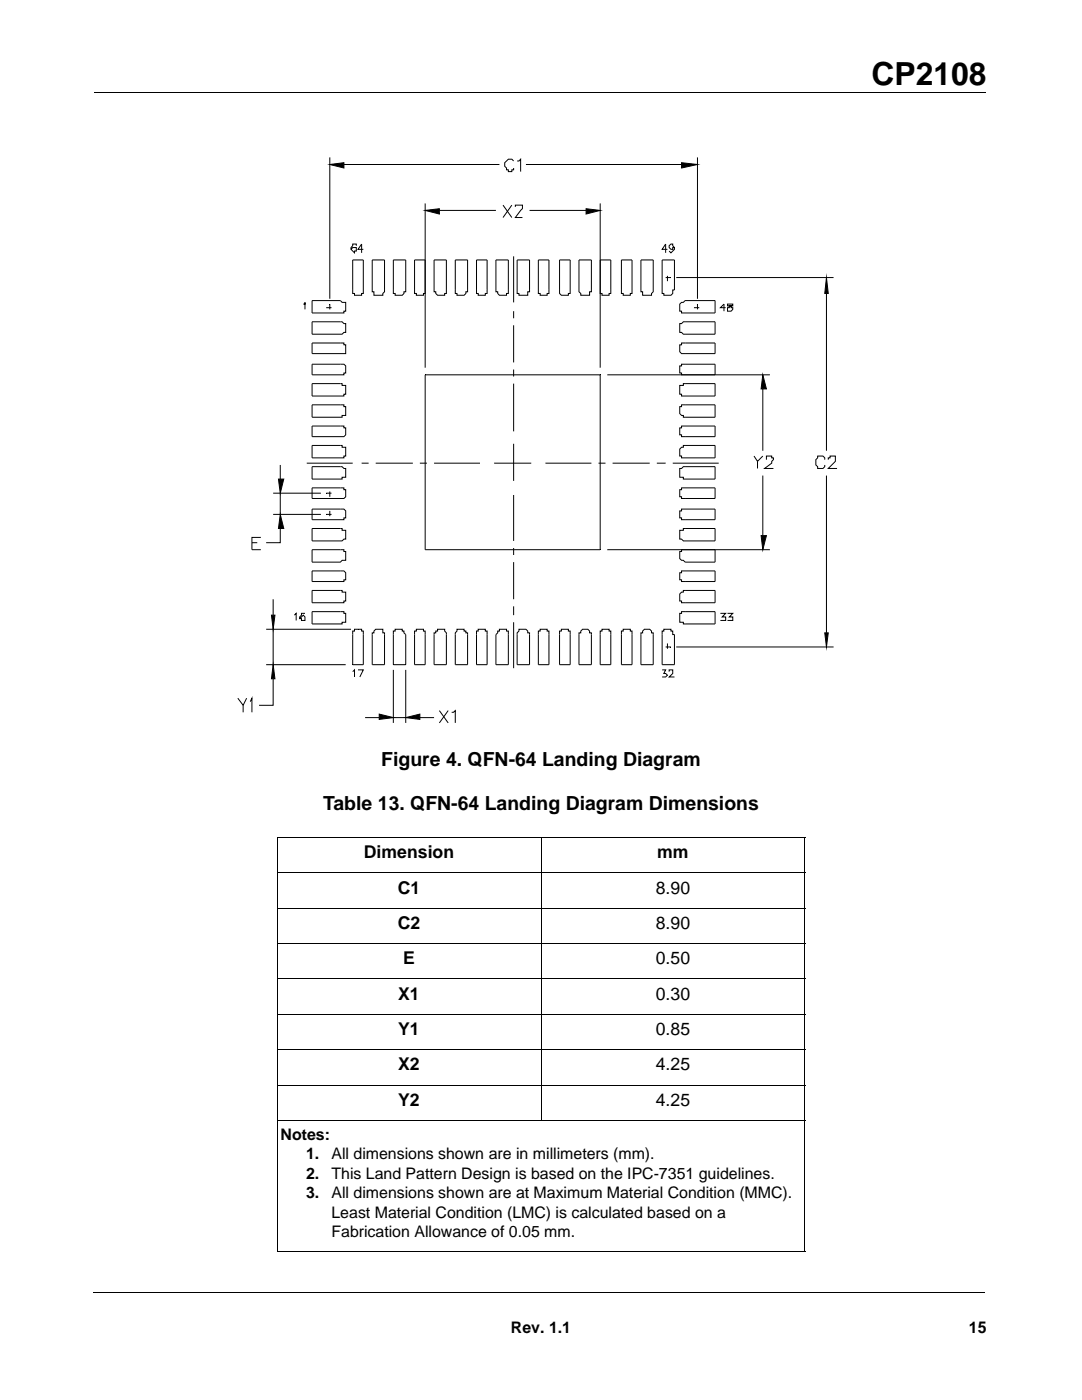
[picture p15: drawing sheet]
<svg xmlns="http://www.w3.org/2000/svg" width="216mm" height="279mm" viewBox="0 0 216 279" stroke-linecap="round" stroke-linejoin="round" font-family="sans-serif">
<defs><g id="words">
<text font-size="6.3" x="173.9" y="16.9">CP2108</text>
<g font-size="3.9">
<text x="76.1" y="152.8">Figure 4. QFN-64 Landing Diagram</text>
<text x="64.5" y="161.6">Table 13. QFN-64 Landing Diagram Dimensions</text>
</g>
<g font-size="3.5">
<text x="72.6" y="171.3">Dimension</text>
<text x="131.1" y="171.3">mm</text>
<text x="79.4" y="178.3">C1</text>
<text x="130.9" y="178.3">8.90</text>
<text x="79.4" y="185.4">C2</text>
<text x="130.9" y="185.4">8.90</text>
<text x="80.4" y="192.4">E</text>
<text x="130.9" y="192.4">0.50</text>
<text x="79.5" y="199.5">X1</text>
<text x="130.9" y="199.5">0.30</text>
<text x="79.5" y="206.5">Y1</text>
<text x="130.9" y="206.5">0.85</text>
<text x="79.5" y="213.6">X2</text>
<text x="130.9" y="213.6">4.25</text>
<text x="79.5" y="220.7">Y2</text>
<text x="130.9" y="220.7">4.25</text>
</g>
<g font-size="3.2">
<text x="56" y="227.5">Notes:</text>
<text x="61.1" y="231.4">1.</text>
<text x="66.1" y="231.4">All dimensions shown are in millimeters (mm).</text>
<text x="61.1" y="235.2">2.</text>
<text x="61.1" y="239.1">3.</text>
<text x="66.1" y="235.2">This Land Pattern Design is based on the IPC-7351 guidelines.</text>
<text x="66.1" y="239.1">All dimensions shown are at Maximum Material Condition (MMC).</text>
<text x="66.1" y="243">Least Material Condition (LMC) is calculated based on a</text>
<text x="66.1" y="246.9">Fabrication Allowance of 0.05 mm.</text>
<text x="102" y="266">Rev. 1.1</text>
<text x="193.3" y="266">15</text>
</g>
</g></defs>
<path d="M18.8 18.4h177.8M18.6 257.9h177.8" fill="none" stroke="#000" stroke-width=".2"/>
<path d="M19 258.6h30.8v14.7h-30.8z" fill="#fff"/>
<g fill="none" stroke="#000" stroke-width=".2">
<path d="M55.2 167.2h105.5M55.2 174.2h105.5M55.3 167.2v82.4M107.9 167.1v56.6M160.6 167.2v82.4M55.2 181.3h105.5M55.2 188.3h105.5M55.2 195.4h105.5M55.2 202.4h105.5M55.2 209.5h105.5M55.2 216.5h105.5M55.2 223.6h105.5"/>
<path d="M55.2 249.7h105.5"/>
</g>
<path d="M45.3 27.5h126.3v121.4h-126.3z" fill="#fff"/>
<g fill="none" stroke="#000" stroke-width=".2">
<path d="M65.8 32.8l2.8-.3v1zM65.8 31.4v28.2M68.6 32.8h31.1M102.5 32.1l-.4-.3h-.7l-.7 .7v.7l.4 .3v.4h.3v.3h.7v-.3h.4v-.4M103.2 32.1h.3l.4-.3v2.4M104.9 32.8h31.1M136 32.5l3.2 .3-3.2 .7zM139.2 31.4v28.2M62.3 60h5.6l.4 .3h.7v1.8h-.4v.4h-6.3zM70.4 51.9h2.1v6.7h-.3v.3h-1.5v-.3h-.3zM71.1 49v-.3h-.7v.3l-.4 .4v.4l.7 .7v-.4h.4v-.7h-.7l-.4 .4M72.5 49.8h-1.1l.8-1.1v1.8"/>
<path d="M74.3 51.9h2.4v6.3l-.3 .4v.3h-1.8v-.7h-.3zM78.5 51.9h2.5v6.3h-.4v.4l-.3 .3h-1.5v-.3h-.3zM84.8 42l2.9-.3v1zM84.8 51.9h-2.1v6.7h.4v.3h1.4v-.3h.3v-.7M84.8 40.6v32.8M86.6 51.9h2.5v6.7h-.4v.3h-1.4l-.3-.3v-.4h-.4zM87.7 42h11.3M90.8 51.9h2.5v6.3h-.3v.4l-.4 .3h-1.4v-.3h-.4zM95.1 51.9h2.1v6.7h-.4v.3h-1.4v-.3h-.3zM99 51.9h2.4v6.7h-.3v.3h-1.4l-.4-.3v-.4h-.3zM100.4 40.9l1.7 2.5M102.1 40.9l-1.7 2.5"/>
<path d="M102.5 51.2v9.1M102.8 41.3v-.4h1.4v.7l-1.4 1.8h1.4M103.2 51.9h2.5v6.3h-.4v.7h-1.8v-.3h-.3zM105.7 42h11.2M107.4 51.9h2.1v6.7h-.3v.3h-1.4v-.3h-.4zM111.7 51.9h2.1v6.7h-.4v.3h-1.4l-.3-.3zM115.5 51.9h2.5v6.3h-.4v.7h-1.7v-.3l-.4-.4zM116.9 41.7l2.9 .3-2.9 .7zM119.8 40.6v32.8M119.8 51.9h2.1v6.7h-.4v.3h-1.4v-.3h-.3v-.7M124 51.9h2.1v6.7h-.3v.3h-1.4v-.3h-.4zM127.9 51.9h2.4v6.3l-.3 .4v.3h-1.8v-.7h-.3z"/>
<path d="M132.1 51.9h2.5v6h-.4v.7l-.3 .3h-1.4v-.3h-.4zM132.8 55.4h1.1M133.2 49.8h-1.1l.7-1.1v1.8M133.2 55.1v1M134.6 49.4h-.4v.4h-.3l-.4-.4v-.4l.4-.3h.3v.3l.4 .4v.4l-.7 .7-.4-.4M134.9 55.4h31.4M164.9 55.4l.4 3.2h-.7zM164.9 58.6v31.4M60.5 60.7h.4v-.4v1.4M62.3 76.6h6v.3h.7v1.8h-.4v.3h-6.3zM62.3 72.7h6.3l.4 .3v1.4h-.4v.4h-6.3zM62.3 68.5h6.3v.3h.4v1.8h-6.7z"/>
<path d="M62.3 64.2h6l.3 .4h.4v1.7h-.4l-.3 .4h-6zM65.1 61.4h1M65.8 60.7v1M84.8 74.8h35v34.9h-35zM102.5 62.1v1.4M102.5 64.9v7.4M102.5 73.7v1.4M102.5 76.6v9.5M121.2 74.8h32.4M135.6 76.9h.8v-.3h6.3v2.4h-6.7v-.3h-.4zM135.6 68.8h.4v-.3h6.7v2.1h-6.7l-.4-.4zM135.6 64.6h.4l.4-.4h6.3v2.5h-6.3l-.4-.4h-.4z"/>
<path d="M135.6 60.7l.4-.4h.4l.3-.3h6v2.5h-6.7v-.4h-.4zM136.7 74.8h-.7v-.4h-.4v-1.4h.4v-.3h6.7v2.1M138.5 61.4h1M139.2 60.7v1M144.8 61.4h-1.1l.8-.7v1.4M145.2 60.7v.3h.7v.4h.3v.3l-.3 .4h-.7v-.7h.3v-.4h.7v-.3zM152.2 77.6v12.4M152.2 74.8l.7 2.8h-1zM54.5 98.4h9.5M55.6 95.6h1l-.7 2.8zM55.9 92.8v2.8M55.9 98.4v4.3"/>
<path d="M61.2 92.4h9.2M62.3 97.4h6.3v.3h.4v1.4l-.4 .4h-6.3zM62.3 93.1h6l.3 .4h.4v1.8h-.7v.3h-6zM62.3 88.9h6v.4h.7v1.7h-.4v.4h-6.3zM62.3 85h6.3v.4h.4v1.4l-.4 .3h-6.3zM62.3 80.8h6.3v.4h.4v1.7h-.7v.4h-6zM65.1 98.4h1M65.8 98.1v1M72.2 92.4h1.4M75 92.4h7.4M83.8 92.4h1.4M86.6 92.4h9.2"/>
<path d="M98.6 92.4h7.4M102.5 98.8v9.2M102.5 88.6v7.4M108.8 92.4h9.2M119.4 92.4h1.4M122.2 92.4h7.4M131.1 92.4h1.7M134.2 92.4h9.2M135.6 97.7h.4v-.3h6.7v2.1h-6.7v-.4h-.4zM135.6 93.5h.4l.4-.4h6.3v2.5h-6.3v-.4h-.8zM135.6 89.6l.4-.3h.4v-.4h6.3v2.5h-6.7v-.4h-.4zM135.6 85.4h.4v-.4h6.7v2.1h-6.7v-.3h-.4z"/>
<path d="M135.6 81.2h.4v-.4h6.7v2.5h-6.3v-.4h-.4l-.4-.3zM150.5 91l.7 1.1 1-1.1M151.2 92.1v1.4M152.2 94.9v12M152.9 91.7v-.7h1.1v.4h.3v.3l-.3 .4v.3l-1.4 1.1h1.7M164.6 91.7v-.3l-.4-.4h-1v.4l-.4 .3v1.1l.4 .3v.4h1l.4-.4v-.3M164.9 94.9v31.4M165.3 91.7v-.3h.3v-.4h1.1v1.1l-1.4 1.4h1.7M50.3 108.3h1M52 107.3h-1.7v2.4h1.7M54.5 102.7h9.5M54.5 119.6v3.2"/>
<path d="M55.9 102.7l.7 2.8h-1zM55.9 105.5v2.8h-2.8M62.3 117.8h6v.4h.7v1.8h-.4v.3h-6.3zM62.3 113.9h6.3l.4 .4v1.4h-.4v.4h-6.3zM62.3 109.7h6.3v.4h.4v1.7h-.7l-.4 .4h-5.6zM62.3 105.5h6v.3h.7v1.8h-.4l-.3 .4h-6zM62.3 101.6h6.3l.4 .4v1.4h-.4v.3h-6.3zM65.1 102.7h1M65.8 102v1M102.5 109.4v1.4M102.5 112.2v7.4M121.2 109.7h32.4"/>
<path d="M135.6 114.3h.4v-.4h6.7v2.2h-6.7v-.4h-.4zM135.6 105.8h.8v-.3h6.3v2.5h-6.3l-.4-.4h-.4zM135.6 102h.4v-.4h6.7v2.1h-6.7v-.3h-.4zM136 118.2h.4v-.4h6.3v2.5h-6.7v-.3h-.4v-1.5zM142.7 109.7v2.5h-6l-.3-.4h-.4l-.4-.3v-1.4h.4v-.4h.7M151.9 106.9h1l-.7 2.8zM47.5 139.3l1 1.5 .7-1.5M53.1 132.7h15.9M53.1 125.6h16.9M54.2 122.8h.7l-.4 2.8zM54.5 132.7l.4 2.8h-.7zM54.5 135.5v5.3h-2.8"/>
<path d="M54.5 125.6v7.1M58.7 122.8l.4-.4v1.4M60.9 122.4h-.7v.4l-.4 .3v.4h.4v.3h.7v-.7l-.4-.3-.7 .7M62.3 122.1h6.3v.3h.4v1.8h-.7v.3h-6zM70.4 134l.3-.3v1.4M70.4 125.9h.3v-.3h1.5v.3h.3v6.8h-2.1zM71.4 133.7h1.1l-.7 1.4M74.6 125.9l.4-.3h1.4v.7h.3v6.4h-2.4v-6.4h.3zM78.5 133.7v10.6M78.5 125.9h.3v-.3h1.5v.3h.3v.4l.4 .3v6.1h-2.5zM81 133.7v10.6M82.7 125.9h.4v-.3h1.4v.3h.3v6.8h-2.1z"/>
<path d="M87 125.9h.3v-.3h1.4v.3l.4 .4v6.4h-2.5v-6.4h.4zM91.2 125.6h1.4v.3h.4v.4h.3v6.4h-2.5v-6.4l.4-.4zM95.4 125.6h1.4v.3h.4v6.8h-2.1v-6.8h.3zM99.7 125.6h1.4v.3h.3v6.8h-2.4v-6.1l.3-.3v-.4h.4zM102.5 121v1.8M102.5 124.2v9.2M103.5 125.6h1.4l.4 .3v.4h.4v6.4h-2.5v-6.4l.3-.4zM107.4 125.9h.4v-.3h1.4v.3h.3v6.8h-2.1zM111.7 125.9h.3v-.3h1.4v.3h.4v6.8h-2.1zM115.9 125.9l.3-.3h1.1l.3 .3v.4h.4v6.4h-2.5v-6.4h.4zM119.8 125.9h.3v-.3h1.4v.3h.4v6.8h-2.1zM124 125.9h.4v-.3h1.4v.3h.3v6.8h-2.1z"/>
<path d="M128.2 125.9l.4-.3h1l.4 .3v.4h.3v6.4h-2.4v-6.4h.3zM132.1 133.7h.7l-.3 .7h.3l.4 .3-.4 .4h-.7M132.5 125.6h1.4v.3h.3v.7h.4v6.1h-2.5v-6.8h.4zM132.8 129.1h1.1M133.2 128.4v1.1M133.5 134v-.3h.7v.7l-.7 .7h1.1M134.9 129.1h31.4M135.6 122.4h.4v-.3h6.7v2.4h-6.3v-.3h-.8zM143.7 122.4h1.1l-.7 .7h.7v.7h-1.1M145.2 122.4h1l-.7 .7h.7v.7h-1M164.6 126.3h.7l-.4 2.8zM48.5 140.8v1.4"/>
<path d="M49.9 140l.4-.7v2.9M72.9 143.2h2.8M75.7 142.5l2.8 .7-2.8 .4zM78.5 143.2h2.5M81 143.2l2.8-.7v1.1zM83.8 143.2h2.8M87.7 141.8l1.7 2.5M89.4 141.8l-1.7 2.5M90.1 142.2h.4l.3-.4v2.5"/>
</g>
<g fill="#000">
<path d="M65.8 32.8l2.8-.3v1zM136 32.5l3.2 .3-3.2 .7zM84.8 42l2.9-.3v1zM116.9 41.7l2.9 .3-2.9 .7zM164.9 55.4l.4 3.2h-.7zM152.2 74.8l.7 2.8h-1zM55.6 95.6h1l-.7 2.8zM55.9 102.7l.7 2.8h-1zM151.9 106.9h1l-.7 2.8zM54.2 122.8h.7l-.4 2.8zM54.5 132.7l.4 2.8h-.7zM164.6 126.3h.7l-.4 2.8z"/>
<path d="M75.7 142.5l2.8 .7-2.8 .4zM81 143.2l2.8-.7v1.1z"/>
</g>
<use href="#words"/>
</svg>
